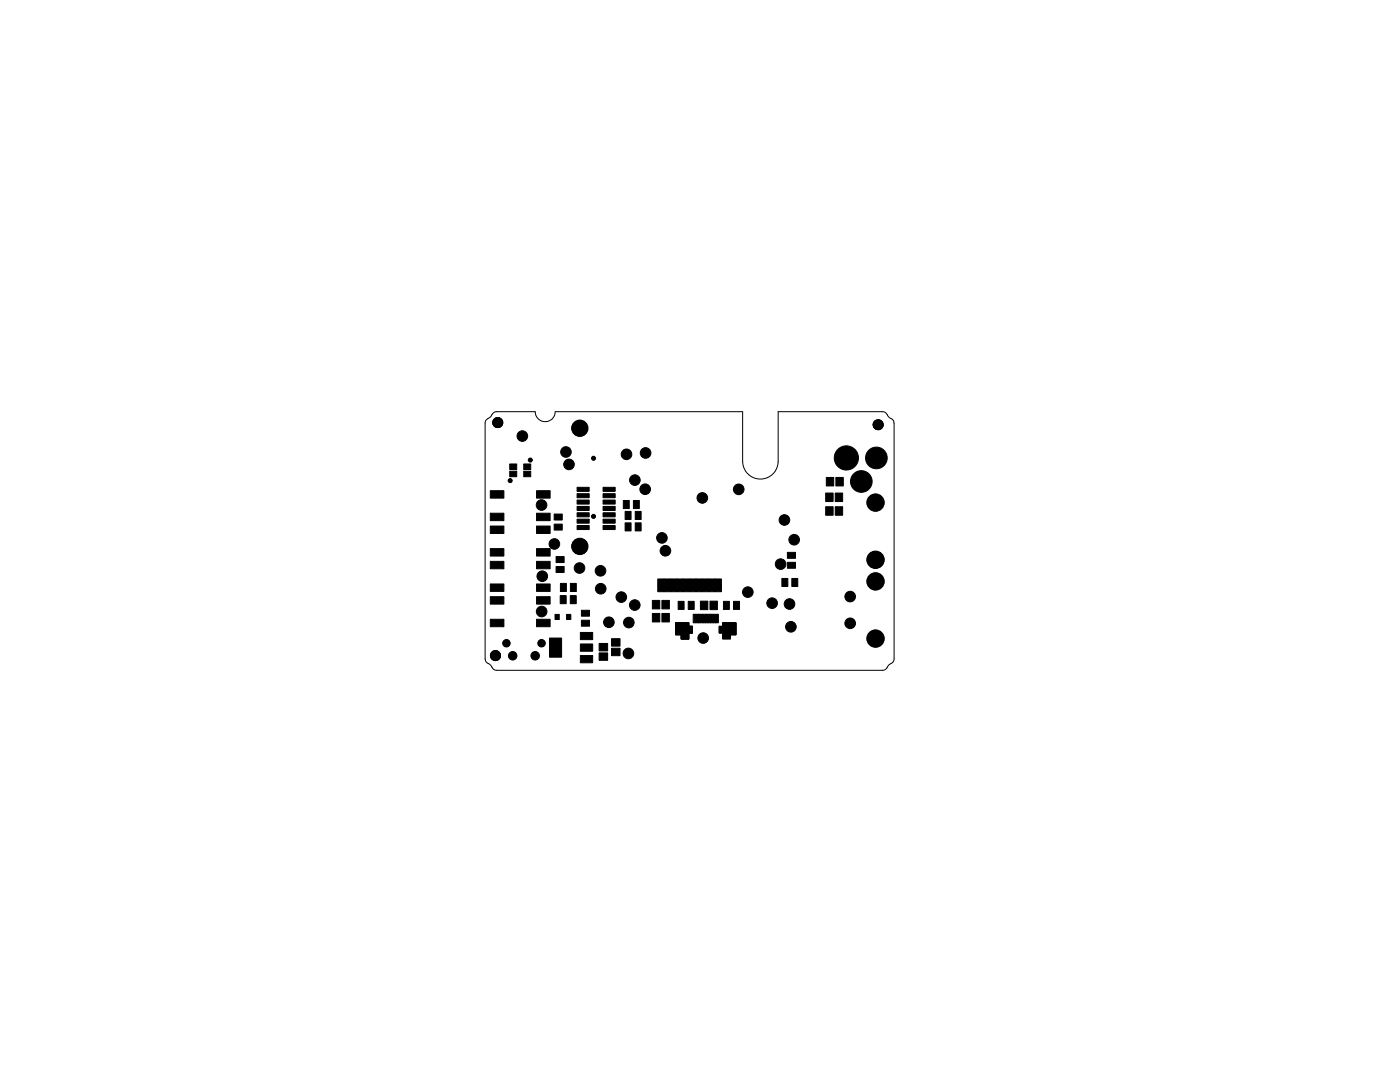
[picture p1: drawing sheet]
<svg xmlns="http://www.w3.org/2000/svg" width="279mm" height="216mm" viewBox="0 0 279 216" stroke-linecap="round" stroke-linejoin="round" font-family="sans-serif">
<g fill="#000" stroke="#000" stroke-width=".2">
<circle cx="101.8" cy="95.9" r=".4"/>
<circle cx="104.2" cy="87" r="1.06"/>
<circle cx="105.8" cy="91.8" r=".4"/>
<circle cx="112.9" cy="90.2" r="1.06"/>
<circle cx="113.6" cy="92.7" r="1.06"/>
<circle cx="115.7" cy="85.4" r="1.63"/>
<circle cx="118.4" cy="91.4" r=".4"/>
<circle cx="125" cy="90.7" r="1.06"/>
<circle cx="126.7" cy="95.8" r="1.06"/>
<circle cx="128.8" cy="97.6" r="1.06"/>
<circle cx="128.8" cy="90.4" r="1.06"/>
<circle cx="140.2" cy="99.4" r="1.06"/>
<circle cx="147.4" cy="97.6" r="1.06"/>
<circle cx="168.9" cy="91.4" r="2.41"/>
<circle cx="171.9" cy="96.1" r="2.16"/>
<circle cx="174.9" cy="91.4" r="2.16"/>
<circle cx="108.1" cy="100.8" r="1.06"/>
<circle cx="108.2" cy="115" r="1.06"/>
<circle cx="110.6" cy="108.5" r="1.06"/>
<circle cx="115.7" cy="113.3" r="1.06"/>
<circle cx="115.7" cy="109" r="1.63"/>
<circle cx="118.4" cy="103" r=".4"/>
<circle cx="119.8" cy="113.9" r="1.06"/>
<circle cx="119.9" cy="117.5" r="1.06"/>
<circle cx="124" cy="119.1" r="1.06"/>
<circle cx="132.1" cy="107.3" r="1.06"/>
<circle cx="132.8" cy="109.9" r="1.06"/>
<circle cx="149.2" cy="118.2" r="1.06"/>
<circle cx="155.8" cy="112.6" r="1.06"/>
<circle cx="156.5" cy="103.8" r="1.06"/>
<circle cx="158.5" cy="107.7" r="1.06"/>
<circle cx="169.7" cy="119" r="1.06"/>
<circle cx="174.7" cy="111.7" r="1.74"/>
<circle cx="174.7" cy="116" r="1.74"/>
<circle cx="174.7" cy="100.3" r="1.74"/>
<circle cx="101.1" cy="128.4" r=".74"/>
<circle cx="102.3" cy="130.9" r=".85"/>
<circle cx="106.8" cy="130.9" r=".85"/>
<circle cx="108.1" cy="128.4" r=".74"/>
<circle cx="108.1" cy="122" r="1.06"/>
<circle cx="121.5" cy="124.2" r="1.06"/>
<circle cx="125.4" cy="130.4" r="1.06"/>
<circle cx="125.5" cy="124.2" r="1.06"/>
<circle cx="126.7" cy="120.7" r="1.06"/>
<circle cx="140.3" cy="127.3" r="1.06"/>
<circle cx="154.1" cy="120.4" r="1.06"/>
<circle cx="157.6" cy="120.5" r="1.06"/>
<circle cx="157.8" cy="125.1" r="1.06"/>
<circle cx="169.7" cy="124.4" r="1.06"/>
<circle cx="174.7" cy="127.4" r="1.74"/>
</g>
<g fill="#000" stroke="#000" stroke-width=".2">
<path d="M97.9 97.9h2.7v1.5h-2.7zM101.7 92.6h1.4v1.1h-1.4zM101.7 94h1.4v1.1h-1.4zM104.5 92.6h1.4v1.1h-1.4zM104.5 94h1.4v1.1h-1.4zM107.1 97.9h2.7v1.5h-2.7zM115.2 97.2h2.4v.8h-2.4zM115.2 98.5h2.4v.8h-2.4zM115.2 99.8h2.4v.8h-2.4zM120.4 97.2h2.4v.8h-2.4zM120.4 98.5h2.4v.8h-2.4zM120.4 99.8h2.4v.8h-2.4z"/>
<path d="M124.4 99.9h1.2v1.6h-1.2zM126.4 99.9h1.2v1.6h-1.2zM164.8 98.4h1.5v1.7h-1.5zM164.9 95.3h1.5v1.7h-1.5zM166.7 98.4h1.5v1.7h-1.5zM166.8 95.3h1.5v1.7h-1.5zM97.9 112h2.7v1.5h-2.7zM97.9 116.5h2.7v1.5h-2.7zM97.9 102.4h2.7v1.5h-2.7zM97.9 105h2.7v1.4h-2.7zM97.9 109.5h2.7v1.5h-2.7zM97.9 119.1h2.7v1.4h-2.7z"/>
<path d="M107.1 112h2.7v1.5h-2.7zM107.1 116.5h2.7v1.5h-2.7zM107.1 102.4h2.7v1.5h-2.7zM107.1 105h2.7v1.4h-2.7zM107.1 109.5h2.7v1.5h-2.7zM107.1 119.1h2.7v1.4h-2.7zM110.6 102.6h1.6v1.2h-1.6zM110.6 104.6h1.6v1.2h-1.6zM111 111.1h1.6v1.1h-1.6zM111 113.1h1.6v1.1h-1.6zM111.8 118.9h1.2v1.6h-1.2zM111.8 116.4h1.2v1.6h-1.2z"/>
<path d="M113.8 118.9h1.2v1.6h-1.2zM113.8 116.4h1.2v1.6h-1.2zM115.2 101h2.4v.9h-2.4zM115.2 102.3h2.4v.8h-2.4zM115.2 103.6h2.4v.8h-2.4zM115.2 104.9h2.4v.8h-2.4zM120.4 103.6h2.4v.8h-2.4zM120.4 104.9h2.4v.8h-2.4zM120.4 102.3h2.4v.8h-2.4zM120.4 101h2.4v.9h-2.4zM124.8 102h1.1v1.7h-1.1zM124.8 104.3h1.1v1.6h-1.1z"/>
<path d="M126.8 102h1.2v1.7h-1.2zM126.8 104.3h1.2v1.6h-1.2zM130.2 119.8h1.5v1.7h-1.5zM131.3 116.8h1.2v1.3h-1.2zM131.3 115.5h1.2v1.3h-1.2zM132.1 119.8h1.5v1.7h-1.5zM132.5 116.8h1.3v1.3h-1.3zM132.5 115.5h1.3v1.3h-1.3zM133.8 116.8h1.3v1.3h-1.3zM133.8 115.5h1.3v1.3h-1.3zM135.1 116.8h1.3v1.3h-1.3zM135.1 115.5h1.3v1.3h-1.3z"/>
<path d="M135.3 120h1.2v1.6h-1.2zM136.4 116.8h1.2v1.3h-1.2zM136.4 115.5h1.2v1.3h-1.2zM137.4 120h1.1v1.6h-1.1zM137.6 116.8h1.3v1.3h-1.3zM137.6 115.5h1.3v1.3h-1.3zM138.9 116.8h1.3v1.3h-1.3zM138.9 115.5h1.3v1.3h-1.3zM139.8 120h1.5v1.6h-1.5zM140.2 116.8h1.2v1.3h-1.2zM140.2 115.5h1.2v1.3h-1.2zM141.4 116.8h1.3v1.3h-1.3z"/>
<path d="M141.4 115.5h1.3v1.3h-1.3zM141.7 120h1.5v1.6h-1.5zM142.7 116.8h1.3v1.3h-1.3zM142.7 115.5h1.3v1.3h-1.3zM144.4 120h1.2v1.6h-1.2zM146.4 120h1.2v1.6h-1.2zM156 115.4h1.2v1.6h-1.2zM157.1 112.2h1.6v1.2h-1.6zM157.1 110.2h1.6v1.2h-1.6zM158 115.4h1.2v1.6h-1.2zM164.8 101.1h1.5v1.7h-1.5zM166.7 101.1h1.5v1.7h-1.5z"/>
<path d="M97.9 123.6h2.7v1.5h-2.7zM107.1 123.6h2.7v1.5h-2.7zM109.7 127.3h2.4v3.8h-2.4zM110.8 122.6h.8v1h-.8zM113.1 122.6h.8v1h-.8zM115.8 130.8h2.5v1.4h-2.5zM115.8 128.5h2.5v1.4h-2.5zM115.8 126.2h2.5v1.4h-2.5zM116 123.8h1.6v1.1h-1.6zM116 121.8h1.6v1.2h-1.6zM119.6 130.3h1.7v1.5h-1.7zM119.6 128.4h1.7v1.5h-1.7z"/>
<path d="M122 129.3h1.7v1.5h-1.7zM122 127.4h1.7v1.5h-1.7zM130.2 122.4h1.5v1.7h-1.5zM132.1 122.4h1.5v1.7h-1.5zM138.3 122.6h.6v1.7h-.6zM138.9 122.6h.5v1.7h-.5zM139.3 122.6h.5v1.7h-.5zM139.8 122.6h.6v1.7h-.6zM140.4 122.6h.5v1.7h-.5zM140.8 122.6h.6v1.7h-.6zM141.4 122.6h.5v1.7h-.5zM141.8 122.6h.5v1.7h-.5z"/>
<path d="M142.3 122.6h.6v1.7h-.6zM142.9 122.6h.5v1.7h-.5z"/>
</g>
<g fill="none" stroke="#000" stroke-width=".2">
<path d="M98.3 84.5h2M98.3 84.3h2M98.4 84.2v.3M98.4 84.5v.2M98.4 84.5h1.9M98.4 84.2h1.9M98.4 84.6h1.9M98.4 84.1h1.9M98.4 84.7l.1 .1M98.4 84v.2M98.4 84h1.9M98.4 84.7h1.8"/>
<path d="M98.4 83.9h1.8M98.5 84.8a1 1 0 0 0 1.7 0M98.5 84.8h1.7M98.5 83.8h1.7M98.6 84.9h1.5M98.6 83.7l.6-.4 .5 .1 .4 .3M98.6 83.7l-.2 .3M98.6 83.7h1.5M98.6 85h1.5M98.7 83.6h1.3M98.7 85.1h1.2M98.8 83.5h1.1"/>
<path d="M98.9 85.2h.9M99 83.4h.7M99.1 85.3h.4M100.1 83.7l.2 .5M100.3 84.7l-.1 .1M100.3 84.2v.5M174.3 84.9h1.9M174.3 84.8h2M174.3 84.7h2M174.3 84.6h1.9M174.3 84.9l.1 .4a.98 .98 0 0 0 1.2 .4M174.3 85h1.9"/>
<path d="M174.3 84.5h1.9M174.3 85.1h1.9M174.3 84.3h1.9M174.4 85.2h1.7M174.4 84.3h1.7M174.4 85.3h1.7M174.5 84.2h1.6M174.5 85.4h1.5M174.5 84.1h1.5M174.6 85.5h1.3M174.6 84l-.3 .4v.5M174.6 84h1.3"/>
<path d="M174.7 85.6h1.1M174.8 83.9l.5-.1 .4 .1M174.8 83.9l-.2 .1M174.8 83.9h.9M174.9 85.7h.7M175 83.8h.5M175.7 83.9l.2 .1M175.9 84l.3 .4v.5M176.2 84.9l-.2 .5-.4 .3M97.9 130.8h2M97.9 131h2M97.9 130.9h2"/>
<path d="M97.9 130.7h2M97.9 131.1h1.9M97.9 130.6h1.9M97.9 130.5v.6M97.9 131.1l.2 .4M97.9 131.2h1.9M97.9 130.5h1.9M98 131.3h1.8M98 130.4h1.8M98 130.3h1.7M98 131.4h1.7M98.1 130.2h1.6"/>
<path d="M98.1 131.5a1 1 0 0 0 1.4 .1M98.1 131.4h1.6M98.2 130.1h1.4M98.2 131.6h1.3M98.3 130h1.2M98.3 131.6h1.1M98.4 129.9h.9M98.5 131.7h.8M98.7 129.8h.4M98.7 129.8l-.5 .2-.3 .5M99.1 129.8l.4 .2 .3 .5M99.7 131.5l-.2 .1"/>
<path d="M99.8 131.1l-.1 .4M99.8 130.5v.6M134.9 126.6h2.6M134.9 126.5h2.6M134.9 126.4h2.6M134.9 126.3h2.6M134.9 125h3.3v1.3h-3.3M134.9 126.2h3.3M134.9 126.1h3.3M134.9 126h3.3M134.9 125.9h3.3M134.9 125.8h3.3"/>
<path d="M134.9 125.7h3.3M134.9 125.6h3.3M134.9 125.5h3.3M134.9 125.4h3.3M134.9 125.3h3.3M134.9 125.2h3.3M134.9 125.1h3.3M134.9 125h3.3M134.9 124.9h2.6M134.9 124.8h2.6M134.9 124.7h2.6M134.9 124.6h2.6"/>
<path d="M134.9 124.5h2.6M134.9 124.4h2.6M134.9 124.3h2.6M136 126.7v.8h1.5v-3.2h-2.6v2.4h2.6M136 127.5h1.5M136 127.4h1.5M136 127.3h1.5M136 127.2h1.5M136 127.1h1.5M136 127h1.5M136 126.9h1.5M136 126.8h1.5"/>
<path d="M136 126.7h1.5M143.6 126.2h3.3M143.6 126.1h3.3M143.6 126h3.3M143.6 125.9h3.3M143.6 125.8h3.3M143.6 125.7h3.3M143.6 125.6h3.3M143.6 125.5h3.3M143.6 125.4h3.3M143.6 125.3h3.3M143.6 125.2h3.3"/>
<path d="M143.6 125.1h3.3M143.6 125h3.3M144.3 127.4h1.5M144.3 127.3h1.5M144.3 127.2h1.5M144.3 127.1h1.5M144.3 127h1.5M144.3 126.9h1.5M144.3 126.8h1.5M144.3 126.7h1.5M144.3 126.6h2.6M144.3 126.5h2.6"/>
<path d="M144.3 126.4h2.6M144.3 126.3h2.6M144.3 124.9h2.6M144.3 124.8h2.6M144.3 124.7h2.6M144.3 124.6h2.6M144.3 124.5h2.6M144.3 124.4h2.6M144.3 124.3h2.6M145.8 126.7v.8h-1.5v-3.2h2.6v2.4h-2.6M146.9 125h-3.3v1.3h3.3M178.4 131.5v-47.1l-.2-.6a3.1 3.1 0 0 1-1.4-1.4l-.7-.3h-20.8v10a3.5 3.5 0 0 1-3.5 3.5 3.5 3.5 0 0 1-3.6-3.5v-10h-37.4a2 2 0 0 1-2 2 2 2 0 0 1-2-2h-7.7l-.6 .3a2.96 2.96 0 0 1-1.5 1.4l-.2 .6v47.1l.2 .6a3.1 3.1 0 0 1 1.5 1.4l.6 .3h77l.7-.3a2.96 2.96 0 0 1 1.4-1.4l.3-.6"/>
<circle cx="101.8" cy="95.9" r=".3"/>
<circle cx="105.8" cy="91.8" r=".3"/>
<circle cx="115.7" cy="85.5" r="1.52"/>
<circle cx="118.4" cy="91.4" r=".3"/>
<circle cx="115.7" cy="109" r="1.52"/>
<circle cx="118.4" cy="103" r=".3"/>
<circle cx="174.7" cy="111.7" r="1.63"/>
<circle cx="174.7" cy="100.3" r="1.63"/>
<circle cx="174.7" cy="116" r="1.63"/>
<circle cx="101.1" cy="128.4" r=".66"/>
<circle cx="108.1" cy="128.4" r=".66"/>
<circle cx="174.7" cy="127.4" r="1.63"/>
</g>
</svg>
